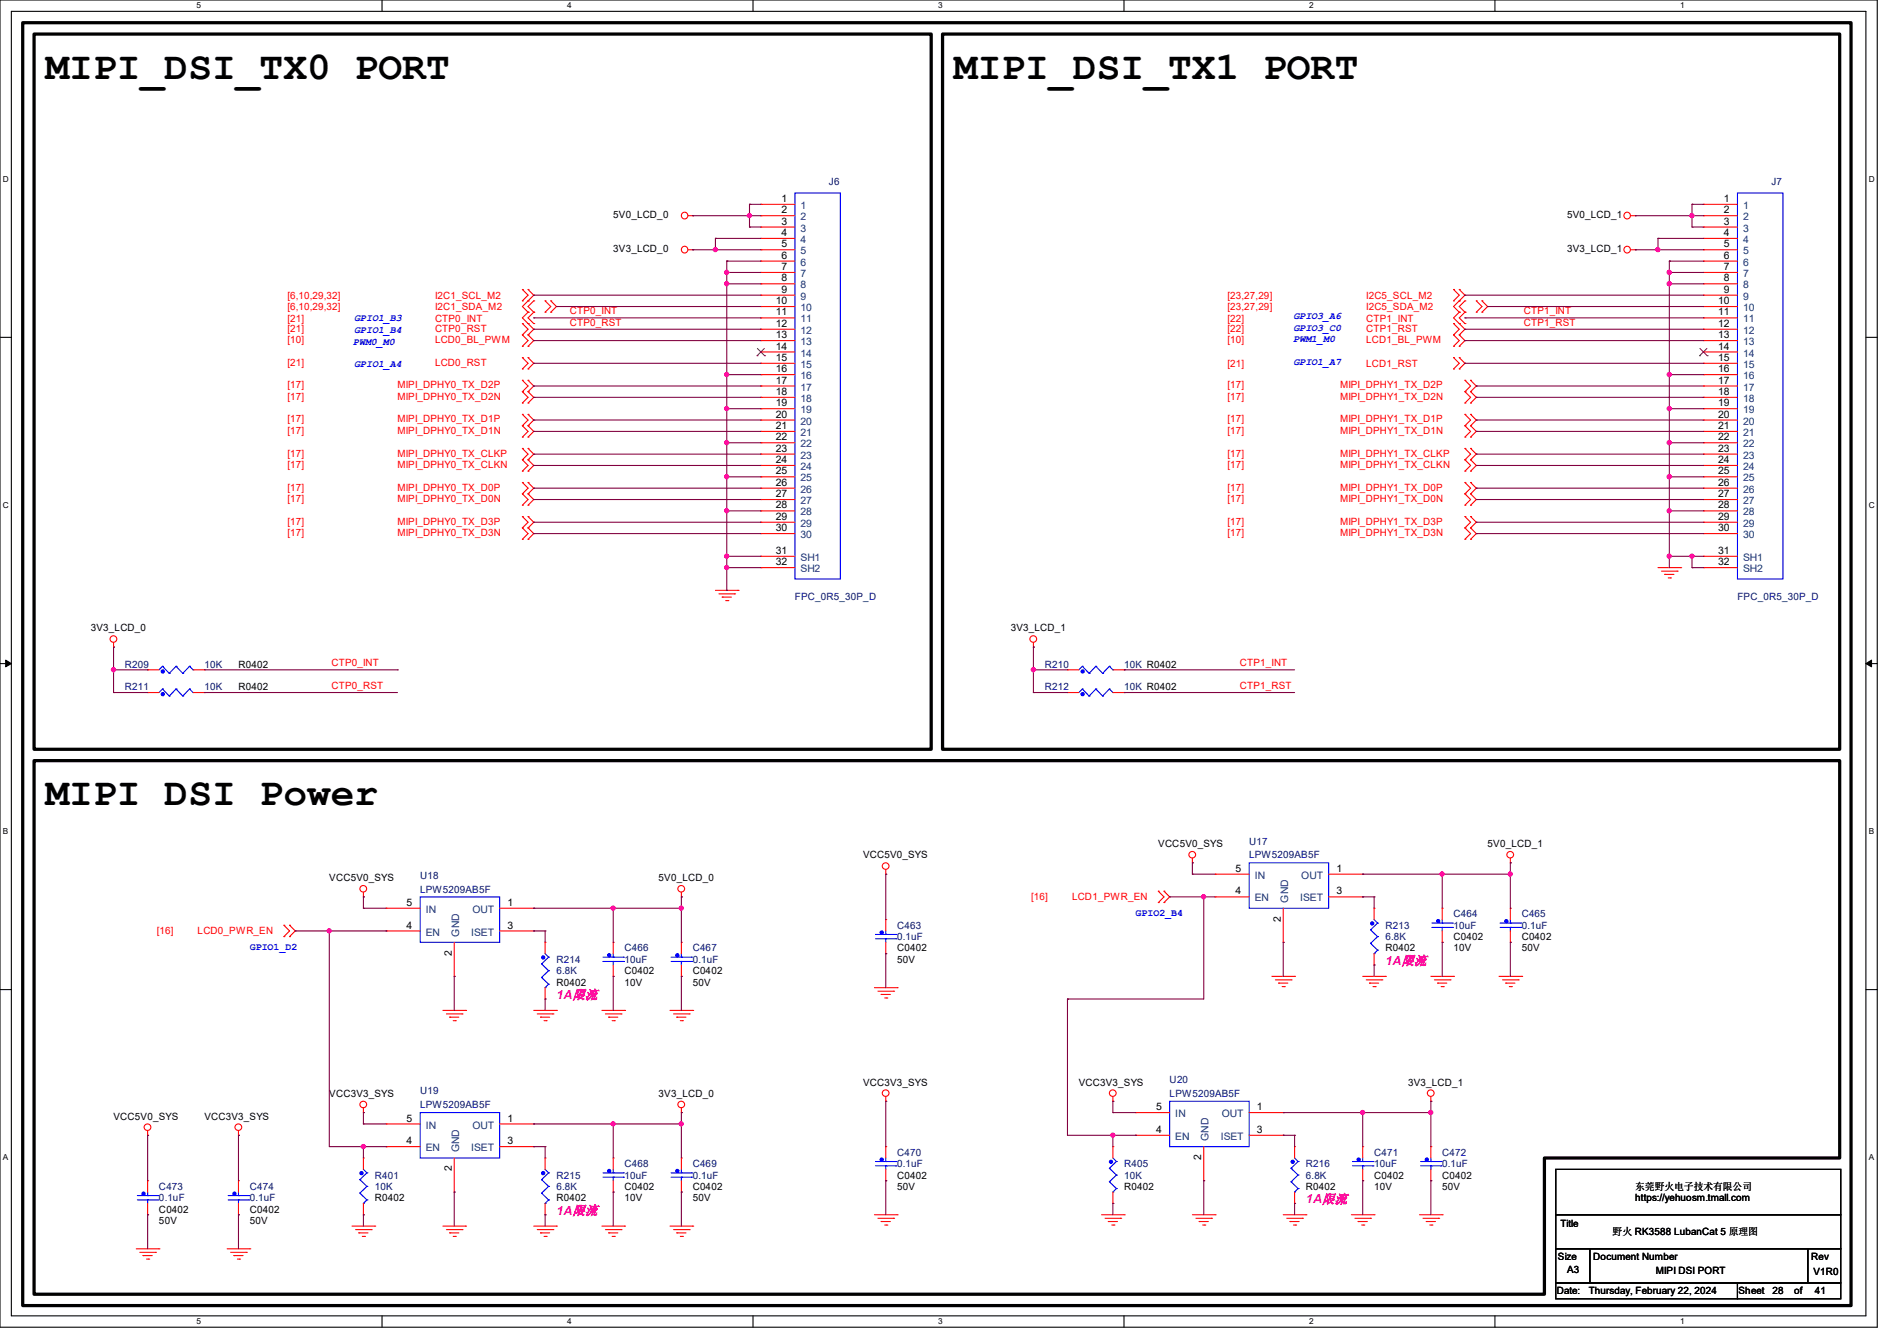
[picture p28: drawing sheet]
<svg xmlns="http://www.w3.org/2000/svg" width="297mm" height="210mm" viewBox="0 0 297 210" stroke-linecap="round" stroke-linejoin="round" font-family="sans-serif">
<defs><g id="words">
<g font-size="6.2">
<text x="7.1" y="12.3">MIPI_DSI_TX0 PORT</text>
<text x="149.3" y="12.3">MIPI_DSI_TX1 PORT</text>
<text x="7.1" y="126.1">MIPI DSI Power</text>
</g>
<g font-size="1.9" fill="#f0f">
<text x="216.9" y="151.1">1A限流</text>
<text x="87.1" y="156.5">1A限流</text>
<text x="87.1" y="190.2">1A限流</text>
<text x="204.5" y="188.5">1A限流</text>
</g>
<g font-size="1.6" fill="#000080">
<text x="129.8" y="29">J6</text>
<text x="277.4" y="29">J7</text>
<text x="124.5" y="93.9">FPC_0R5_30P_D</text>
<text x="272" y="93.9">FPC_0R5_30P_D</text>
<text x="19.6" y="104.6">R209</text>
<text x="32" y="104.6">10K</text>
<text x="163.6" y="104.6">R210</text>
<text x="176" y="104.6">10K R0402</text>
<text x="19.6" y="108.1">R211</text>
<text x="32" y="108.1">10K</text>
<text x="163.6" y="108.1">R212</text>
<text x="176" y="108.1">10K R0402</text>
<text x="65.8" y="137.6">U18</text>
<text x="195.6" y="132.3">U17</text>
<text x="195.6" y="134.4">LPW5209AB5F</text>
<text x="65.8" y="139.8">LPW5209AB5F</text>
<text x="227.6" y="143.7">C464</text>
<text x="238.3" y="143.7">C465</text>
<text x="97.8" y="149">C466</text>
<text x="108.5" y="149">C467</text>
<text x="140.5" y="145.5">C463</text>
<text x="140.5" y="147.2">0.1uF</text>
<text x="216.9" y="145.5">R213</text>
<text x="216.9" y="147.2">6.8K</text>
<text x="227.6" y="145.5">10uF</text>
<text x="238.3" y="145.5">0.1uF</text>
<text x="87.1" y="150.8">R214</text>
<text x="87.1" y="152.6">6.8K</text>
<text x="97.8" y="150.8">10uF</text>
<text x="108.5" y="150.8">0.1uF</text>
<text x="65.8" y="171.4">U19</text>
<text x="65.8" y="173.6">LPW5209AB5F</text>
<text x="183.1" y="169.6">U20</text>
<text x="183.1" y="171.8">LPW5209AB5F</text>
<text x="58.7" y="184.6">R401</text>
<text x="87.1" y="184.6">R215</text>
<text x="97.8" y="182.8">C468</text>
<text x="97.8" y="184.6">10uF</text>
<text x="108.5" y="182.8">C469</text>
<text x="108.5" y="184.6">0.1uF</text>
<text x="140.5" y="181">C470</text>
<text x="140.5" y="182.8">0.1uF</text>
<text x="176" y="182.8">R405</text>
<text x="176" y="184.6">10K</text>
<text x="204.5" y="182.8">R216</text>
<text x="204.5" y="184.6">6.8K</text>
<text x="215.1" y="181">C471</text>
<text x="215.1" y="182.8">10uF</text>
<text x="225.8" y="181">C472</text>
<text x="225.8" y="182.8">0.1uF</text>
<text x="24.9" y="186.3">C473</text>
<text x="24.9" y="188.1">0.1uF</text>
<text x="39.1" y="186.3">C474</text>
<text x="39.1" y="188.1">0.1uF</text>
<text x="58.7" y="186.3">10K</text>
<text x="87.1" y="186.3">6.8K</text>
</g>
<g font-size="1.6">
<text x="96" y="34.2">5V0_LCD_0</text>
<text x="122.3" y="31.6">1</text>
<text x="122.3" y="33.4">2</text>
<text x="122.3" y="35.2">3</text>
<text x="245.4" y="34.2">5V0_LCD_1</text>
<text x="269.9" y="31.6">1</text>
<text x="269.9" y="33.4">2</text>
<text x="269.9" y="35.2">3</text>
<text x="96" y="39.5">3V3_LCD_0</text>
<text x="122.3" y="37">4</text>
<text x="122.3" y="38.7">5</text>
<text x="122.3" y="40.5">6</text>
<text x="245.4" y="39.5">3V3_LCD_1</text>
<text x="269.9" y="37">4</text>
<text x="269.9" y="38.7">5</text>
<text x="269.9" y="40.5">6</text>
<text x="121.5" y="47.6">10</text>
<text x="122.3" y="42.3">7</text>
<text x="122.3" y="44.1">8</text>
<text x="122.3" y="45.8">9</text>
<text x="269" y="47.6">10</text>
<text x="269.9" y="42.3">7</text>
<text x="269.9" y="44.1">8</text>
<text x="269.9" y="45.8">9</text>
<text x="121.5" y="49.4">11</text>
<text x="121.5" y="51.2">12</text>
<text x="121.5" y="53">13</text>
<text x="269" y="49.4">11</text>
<text x="269" y="51.2">12</text>
<text x="269" y="53">13</text>
<text x="121.5" y="54.7">14</text>
<text x="121.5" y="56.5">15</text>
<text x="121.5" y="58.3">16</text>
<text x="269" y="54.7">14</text>
<text x="269" y="56.5">15</text>
<text x="269" y="58.3">16</text>
<text x="121.5" y="60.1">17</text>
<text x="121.5" y="61.8">18</text>
<text x="121.5" y="63.6">19</text>
<text x="121.5" y="65.4">20</text>
<text x="269" y="60.1">17</text>
<text x="269" y="61.8">18</text>
<text x="269" y="63.6">19</text>
<text x="269" y="65.4">20</text>
<text x="121.5" y="67.2">21</text>
<text x="121.5" y="69">22</text>
<text x="121.5" y="70.7">23</text>
<text x="269" y="67.2">21</text>
<text x="269" y="69">22</text>
<text x="269" y="70.7">23</text>
<text x="121.5" y="72.5">24</text>
<text x="121.5" y="74.3">25</text>
<text x="121.5" y="76.1">26</text>
<text x="121.5" y="77.9">27</text>
<text x="269" y="72.5">24</text>
<text x="269" y="74.3">25</text>
<text x="269" y="76.1">26</text>
<text x="269" y="77.9">27</text>
<text x="121.5" y="79.6">28</text>
<text x="121.5" y="81.4">29</text>
<text x="121.5" y="83.2">30</text>
<text x="269" y="79.6">28</text>
<text x="269" y="81.4">29</text>
<text x="269" y="83.2">30</text>
<text x="121.5" y="86.7">31</text>
<text x="121.5" y="88.5">32</text>
<text x="269" y="86.7">31</text>
<text x="269" y="88.5">32</text>
<text x="14.2" y="98.9">3V3_LCD_0</text>
<text x="158.2" y="98.9">3V3_LCD_1</text>
<text x="37.3" y="104.6">R0402</text>
<text x="37.3" y="108.1">R0402</text>
<text x="135.1" y="134.4">VCC5V0_SYS</text>
<text x="181.4" y="132.7">VCC5V0_SYS</text>
<text x="193.5" y="136.5">5</text>
<text x="209.3" y="136.5">1</text>
<text x="232.9" y="132.7">5V0_LCD_1</text>
<text x="51.6" y="138">VCC5V0_SYS</text>
<text x="63.7" y="141.9">5</text>
<text x="79.5" y="141.9">1</text>
<text x="103.1" y="138">5V0_LCD_0</text>
<text x="193.5" y="140.1">4</text>
<text x="209.3" y="140.1">3</text>
<text x="63.7" y="145.4">4</text>
<text x="70.7" y="149.7" transform="rotate(-90 70.7 149.7)">2</text>
<text x="79.5" y="145.4">3</text>
<text x="140.5" y="149">C0402</text>
<text x="200.5" y="144.4" transform="rotate(-90 200.5 144.4)">2</text>
<text x="216.9" y="149">R0402</text>
<text x="227.6" y="147.2">C0402</text>
<text x="227.6" y="149">10V</text>
<text x="238.3" y="147.2">C0402</text>
<text x="238.3" y="149">50V</text>
<text x="87.1" y="154.3">R0402</text>
<text x="97.8" y="152.6">C0402</text>
<text x="97.8" y="154.3">10V</text>
<text x="108.5" y="152.6">C0402</text>
<text x="108.5" y="154.3">50V</text>
<text x="140.5" y="150.8">50V</text>
<text x="51.6" y="171.8">VCC3V3_SYS</text>
<text x="103.1" y="171.8">3V3_LCD_0</text>
<text x="135.1" y="170">VCC3V3_SYS</text>
<text x="168.9" y="170">VCC3V3_SYS</text>
<text x="181" y="173.9">5</text>
<text x="196.8" y="173.9">1</text>
<text x="220.5" y="170">3V3_LCD_1</text>
<text x="17.8" y="175.3">VCC5V0_SYS</text>
<text x="32" y="175.3">VCC3V3_SYS</text>
<text x="63.7" y="175.6">5</text>
<text x="63.7" y="179.2">4</text>
<text x="79.5" y="179.2">3</text>
<text x="79.5" y="175.6">1</text>
<text x="181" y="177.4">4</text>
<text x="196.8" y="177.4">3</text>
<text x="70.7" y="183.5" transform="rotate(-90 70.7 183.5)">2</text>
<text x="140.5" y="184.6">C0402</text>
<text x="188.1" y="181.7" transform="rotate(-90 188.1 181.7)">2</text>
<text x="215.1" y="184.6">C0402</text>
<text x="225.8" y="184.6">C0402</text>
<text x="24.9" y="189.9">C0402</text>
<text x="24.9" y="191.7">50V</text>
<text x="39.1" y="189.9">C0402</text>
<text x="39.1" y="191.7">50V</text>
<text x="58.7" y="188.1">R0402</text>
<text x="87.1" y="188.1">R0402</text>
<text x="97.8" y="186.3">C0402</text>
<text x="97.8" y="188.1">10V</text>
<text x="108.5" y="186.3">C0402</text>
<text x="108.5" y="188.1">50V</text>
<text x="140.5" y="186.3">50V</text>
<text x="176" y="186.3">R0402</text>
<text x="204.5" y="186.3">R0402</text>
<text x="215.1" y="186.3">10V</text>
<text x="225.8" y="186.3">50V</text>
<text x="256" y="188.1">https://yehuosm.tmall.com</text>
<text x="256" y="186.4">东莞野火电子技术有限公司</text>
<text x="243.9" y="197.4">Size</text>
<text x="244.3" y="192.2">Title</text>
<text x="249.5" y="197.4">Document Number</text>
<text x="252.5" y="193.5">野火 RK3588 LubanCat 5 原理图</text>
<text x="283.6" y="197.4">Rev</text>
<text x="243.8" y="202.7">Date:</text>
<text x="245.4" y="199.3">A3</text>
<text x="248.7" y="202.7">Thursday, February 22, 2024</text>
<text x="259.2" y="199.5">MIPI DSI PORT</text>
<text x="272.2" y="202.7">Sheet</text>
<text x="277.5" y="202.7">28</text>
<text x="280.9" y="202.7">of</text>
<text x="283.9" y="199.7">V1R0</text>
<text x="284.1" y="202.7">41</text>
</g>
<g font-size="1.6" fill="#004080">
<text x="125.3" y="32.7">1</text>
<text x="125.3" y="34.5">2</text>
<text x="272.9" y="32.7">1</text>
<text x="272.9" y="34.5">2</text>
<text x="125.3" y="36.3">3</text>
<text x="125.3" y="38.1">4</text>
<text x="125.3" y="39.8">5</text>
<text x="125.3" y="41.6">6</text>
<text x="272.9" y="36.3">3</text>
<text x="272.9" y="38.1">4</text>
<text x="272.9" y="39.8">5</text>
<text x="272.9" y="41.6">6</text>
<text x="125.3" y="43.4">7</text>
<text x="125.3" y="45.2">8</text>
<text x="125.3" y="46.9">9</text>
<text x="272.9" y="43.4">7</text>
<text x="272.9" y="45.2">8</text>
<text x="272.9" y="46.9">9</text>
<text x="125.3" y="48.7">10</text>
<text x="125.3" y="50.5">11</text>
<text x="125.3" y="52.3">12</text>
<text x="272.9" y="48.7">10</text>
<text x="272.9" y="50.5">11</text>
<text x="272.9" y="52.3">12</text>
<text x="125.3" y="54.1">13</text>
<text x="125.3" y="55.8">14</text>
<text x="125.3" y="57.6">15</text>
<text x="125.3" y="59.4">16</text>
<text x="272.9" y="54.1">13</text>
<text x="272.9" y="55.8">14</text>
<text x="272.9" y="57.6">15</text>
<text x="272.9" y="59.4">16</text>
<text x="125.3" y="61.2">17</text>
<text x="125.3" y="63">18</text>
<text x="125.3" y="64.7">19</text>
<text x="272.9" y="61.2">17</text>
<text x="272.9" y="63">18</text>
<text x="272.9" y="64.7">19</text>
<text x="125.3" y="66.5">20</text>
<text x="125.3" y="68.3">21</text>
<text x="125.3" y="70.1">22</text>
<text x="125.3" y="71.8">23</text>
<text x="272.9" y="66.5">20</text>
<text x="272.9" y="68.3">21</text>
<text x="272.9" y="70.1">22</text>
<text x="272.9" y="71.8">23</text>
<text x="125.3" y="73.6">24</text>
<text x="125.3" y="75.4">25</text>
<text x="125.3" y="77.2">26</text>
<text x="272.9" y="73.6">24</text>
<text x="272.9" y="75.4">25</text>
<text x="272.9" y="77.2">26</text>
<text x="125.3" y="79">27</text>
<text x="125.3" y="80.7">28</text>
<text x="125.3" y="82.5">29</text>
<text x="272.9" y="79">27</text>
<text x="272.9" y="80.7">28</text>
<text x="272.9" y="82.5">29</text>
<text x="125.3" y="84.3">30</text>
<text x="125.3" y="87.8">SH1</text>
<text x="125.3" y="89.6">SH2</text>
<text x="272.9" y="84.3">30</text>
<text x="272.9" y="87.8">SH1</text>
<text x="272.9" y="89.6">SH2</text>
<text x="196.5" y="137.6">IN</text>
<text x="203.7" y="137.6">OUT</text>
<text x="66.7" y="143">IN</text>
<text x="74" y="143">OUT</text>
<text x="196.5" y="141.2">EN</text>
<text x="201.7" y="141.3" transform="rotate(-90 201.7 141.3)">GND</text>
<text x="203.6" y="141.2">ISET</text>
<text x="66.7" y="146.5">EN</text>
<text x="71.9" y="146.7" transform="rotate(-90 71.9 146.7)">GND</text>
<text x="73.8" y="146.5">ISET</text>
<text x="66.7" y="176.7">IN</text>
<text x="74" y="176.7">OUT</text>
<text x="184" y="175">IN</text>
<text x="184" y="178.5">EN</text>
<text x="189.2" y="178.7" transform="rotate(-90 189.2 178.7)">GND</text>
<text x="191.1" y="178.5">ISET</text>
<text x="191.3" y="175">OUT</text>
<text x="66.7" y="180.3">EN</text>
<text x="71.9" y="180.5" transform="rotate(-90 71.9 180.5)">GND</text>
<text x="73.8" y="180.3">ISET</text>
</g>
<g font-size="1.6" fill="#f00">
<text x="45" y="46.8">[6,10,29,32]</text>
<text x="68.1" y="46.8">I2C1_SCL_M2</text>
<text x="192.2" y="46.8">[23,27,29]</text>
<text x="213.9" y="46.8">I2C5_SCL_M2</text>
<text x="45" y="51.9">[21]</text>
<text x="45" y="53.7">[10]</text>
<text x="45" y="50.5">[21]</text>
<text x="45" y="48.6">[6,10,29,32]</text>
<text x="68.1" y="51.9">CTP0_RST</text>
<text x="68.1" y="53.7">LCD0_BL_PWM</text>
<text x="68.1" y="50.5">CTP0_INT</text>
<text x="68.1" y="48.6">I2C1_SDA_M2</text>
<text x="89.2" y="49.2">CTP0_INT</text>
<text x="89.2" y="51">CTP0_RST</text>
<text x="192.2" y="53.7">[10]</text>
<text x="192.2" y="48.6">[23,27,29]</text>
<text x="192.2" y="51.9">[22]</text>
<text x="213.9" y="53.7">LCD1_BL_PWM</text>
<text x="213.9" y="48.6">I2C5_SDA_M2</text>
<text x="213.9" y="51.9">CTP1_RST</text>
<text x="213.9" y="50.5">CTP1_INT</text>
<text x="238.6" y="49.2">CTP1_INT</text>
<text x="238.6" y="51">CTP1_RST</text>
<text x="45" y="57.3">[21]</text>
<text x="68.1" y="57.3">LCD0_RST</text>
<text x="192.2" y="57.4">[21]</text>
<text x="213.9" y="57.4">LCD1_RST</text>
<text x="45" y="60.8">[17]</text>
<text x="45" y="62.6">[17]</text>
<text x="62.2" y="60.8">MIPI_DPHY0_TX_D2P</text>
<text x="62.2" y="62.6">MIPI_DPHY0_TX_D2N</text>
<text x="192.2" y="60.8">[17]</text>
<text x="192.2" y="62.6">[17]</text>
<text x="209.8" y="60.8">MIPI_DPHY1_TX_D2P</text>
<text x="209.8" y="62.6">MIPI_DPHY1_TX_D2N</text>
<text x="45" y="71.5">[17]</text>
<text x="45" y="66.2">[17]</text>
<text x="45" y="67.9">[17]</text>
<text x="62.2" y="71.5">MIPI_DPHY0_TX_CLKP</text>
<text x="62.2" y="66.2">MIPI_DPHY0_TX_D1P</text>
<text x="62.2" y="67.9">MIPI_DPHY0_TX_D1N</text>
<text x="192.2" y="71.5">[17]</text>
<text x="192.2" y="66.2">[17]</text>
<text x="192.2" y="67.9">[17]</text>
<text x="209.8" y="71.5">MIPI_DPHY1_TX_CLKP</text>
<text x="209.8" y="66.2">MIPI_DPHY1_TX_D1P</text>
<text x="209.8" y="67.9">MIPI_DPHY1_TX_D1N</text>
<text x="45" y="73.3">[17]</text>
<text x="45" y="76.8">[17]</text>
<text x="62.2" y="73.3">MIPI_DPHY0_TX_CLKN</text>
<text x="62.2" y="76.8">MIPI_DPHY0_TX_D0P</text>
<text x="192.2" y="73.3">[17]</text>
<text x="192.2" y="76.8">[17]</text>
<text x="209.8" y="73.3">MIPI_DPHY1_TX_CLKN</text>
<text x="209.8" y="76.8">MIPI_DPHY1_TX_D0P</text>
<text x="45" y="82.2">[17]</text>
<text x="45" y="83.9">[17]</text>
<text x="45" y="78.6">[17]</text>
<text x="62.2" y="82.2">MIPI_DPHY0_TX_D3P</text>
<text x="62.2" y="83.9">MIPI_DPHY0_TX_D3N</text>
<text x="62.2" y="78.6">MIPI_DPHY0_TX_D0N</text>
<text x="192.2" y="82.2">[17]</text>
<text x="192.2" y="83.9">[17]</text>
<text x="192.2" y="78.6">[17]</text>
<text x="209.8" y="82.2">MIPI_DPHY1_TX_D3P</text>
<text x="209.8" y="83.9">MIPI_DPHY1_TX_D3N</text>
<text x="209.8" y="78.6">MIPI_DPHY1_TX_D0N</text>
<text x="51.9" y="104.3">CTP0_INT</text>
<text x="51.9" y="107.9">CTP0_RST</text>
<text x="194.1" y="104.3">CTP1_INT</text>
<text x="194.1" y="107.9">CTP1_RST</text>
<text x="161.5" y="141">[16]</text>
<text x="167.9" y="141">LCD1_PWR_EN</text>
<text x="24.6" y="146.3">[16]</text>
<text x="30.9" y="146.3">LCD0_PWR_EN</text>
</g>
<g font-size="1.6" fill="#00f">
<text x="55.5" y="52.1">GPIO1_B4</text>
<text x="55.5" y="50.3">GPIO1_B3</text>
<text x="202.5" y="50">GPIO3_A6</text>
<text x="202.5" y="51.8">GPIO3_C0</text>
<text x="202.5" y="53.6">PWM1_M0</text>
<text x="55.3" y="54.1">PWM0_M0</text>
<text x="55.5" y="57.4">GPIO1_A4</text>
<text x="202.5" y="57.1">GPIO1_A7</text>
<text x="177.8" y="143.5">GPIO2_B4</text>
<text x="39.1" y="148.8">GPIO1_D2</text>
</g>
<g font-size="1.3">
<text x="30.8" y="1.3">5</text>
<text x="88.8" y="1.3">4</text>
<text x="146.9" y="1.3">3</text>
<text x="205" y="1.3">2</text>
<text x="263.1" y="1.3">1</text>
<text x=".5" y="28.4">D</text>
<text x="292.6" y="28.4">D</text>
<text x=".5" y="79.5">C</text>
<text x="292.6" y="79.5">C</text>
<text x=".5" y="130.6">B</text>
<text x="292.6" y="130.6">B</text>
<text x=".5" y="181.7">A</text>
<text x="292.6" y="181.7">A</text>
<text x="30.8" y="207.4">5</text>
<text x="88.8" y="207.4">4</text>
<text x="146.9" y="207.4">3</text>
<text x="205" y="207.4">2</text>
<text x="263.1" y="207.4">1</text>
</g>
</g></defs>
<path d="M0 0h293.9v207.9h-293.9zM1.8 1.8h290.3v204.3h-290.3z" fill="none" stroke="#000" stroke-width=".17"/>
<g fill="#fff">
<path d="M30.8 .2h.7v1.4h-.7z"/>
<path d="M30.8 206.2h.7v1.4h-.7z"/>
</g>
<path d="M59.8 0v1.8M59.8 206.1v1.8" fill="none" stroke="#000" stroke-width=".17"/>
<g fill="#fff">
<path d="M88.8 .2h.7v1.4h-.7z"/>
<path d="M88.8 206.2h.7v1.4h-.7z"/>
</g>
<path d="M117.9 0v1.8M117.9 206.1v1.8" fill="none" stroke="#000" stroke-width=".17"/>
<g fill="#fff">
<path d="M146.9 .2h.7v1.4h-.7z"/>
<path d="M146.9 206.2h.7v1.4h-.7z"/>
</g>
<path d="M176 0v1.8M176 206.1v1.8" fill="none" stroke="#000" stroke-width=".17"/>
<g fill="#fff">
<path d="M205 .2h.7v1.4h-.7z"/>
<path d="M205 206.2h.7v1.4h-.7z"/>
</g>
<path d="M234.1 0v1.8M234.1 206.1v1.8" fill="none" stroke="#000" stroke-width=".17"/>
<g fill="#fff">
<path d="M263.1 .2h.6v1.4h-.6z"/>
<path d="M263.1 206.2h.6v1.4h-.6z"/>
<path d="M.5 27.3h.9v1.4h-.9z"/>
<path d="M292.6 27.3h.9v1.4h-.9z"/>
<path d="M.5 78.4h.9v1.4h-.9z"/>
<path d="M292.6 78.4h.9v1.4h-.9z"/>
</g>
<path d="M0 52.8h1.8M292.1 52.8h1.8" fill="none" stroke="#000" stroke-width=".17"/>
<g fill="#fff">
<path d="M.5 129.5h.8v1.4h-.8z"/>
<path d="M292.6 129.5h.8v1.4h-.8z"/>
</g>
<path d="M0 103.9h1.8M292.1 103.9h1.8" fill="none" stroke="#000" stroke-width=".17"/>
<path d="M.9 103.4l.9 .5-.9 .5zM292.1 103.9l.9-.5v1z" fill="#000" stroke="#000" stroke-width=".16"/>
<g fill="#fff">
<path d="M.5 180.5h.8v1.4h-.8z"/>
<path d="M292.6 180.5h.8v1.4h-.8z"/>
</g>
<path d="M0 155h1.8M292.1 155h1.8M243.6 183.1h44.6v7.1h-44.6zM243.6 190.2h44.6v5.4h-44.6zM243.6 195.6h5.3v5.3h-5.3zM248.9 195.6h34.1v5.3h-34.1zM283 195.6h5.2v5.3h-5.2zM243.6 200.9h28.4v2.5h-28.4zM272 200.9h16.2v2.5h-16.2z" fill="none" stroke="#000" stroke-width=".17"/>
<path d="M3.6 3.6h286.2v200.9h-286.2zM5.3 5.3h140.5v112h-140.5zM147.6 5.3h140.4v112h-140.4zM5.3 119.1h282.7v62.3h-46.2v21.3h-236.5z" fill="none" stroke="#000" stroke-width=".51"/>
<g fill="none" stroke="#f00" stroke-width=".17">
<path d="M107.7 33.8h.8M107.7 39.1h.8M108.5 33.8h.1M108.5 39.1h.1M119.1 32h.1M119.1 33.8h.1M119.1 35.6h.1M119.1 37.3h.1M119.1 39.1h.1M119.1 33.8h5.4M119.1 39.1h5.4M119.1 32h5.4"/>
<path d="M119.1 35.6h5.4M119.1 37.3h5.4M255.3 33.8h.7M255.3 39.1h.7M256 33.8h.1M256 39.1h.1M266.7 32h.1M266.7 33.8h.1M266.7 35.6h.1M266.7 37.3h.1M266.7 39.1h.1M266.7 33.8h5.3"/>
<path d="M266.7 39.1h5.3M266.7 32h5.3M266.7 35.6h5.3M266.7 37.3h5.3M81.8 59.6h.1M81.8 50.7h.1M81.8 52.5h.1M81.8 54.2h.1M81.8 56h.1M81.8 57.8h.1M81.8 47.1h.1M81.8 45.3h.1"/>
<path d="M81.8 59.6l.9 .9-.9 .8M81.8 50.7l.9 .9-.9 .9M81.8 52.5l.9 .8-.9 .9M81.8 56l.9 .9-.9 .9M81.8 45.3l.9 .9-.9 .9M82.7 59.6h.1M82.7 52.5h.1M82.7 50.7h.1M82.7 54.2h.1M82.7 57.8h.1M82.7 56h.1M82.7 48.9h.1"/>
<path d="M82.7 47.1h.1M82.7 45.3h.1M82.7 59.6l.9 .9-.9 .8M82.7 48.9l-.9 .9 1.8 1.8-.9 .9M82.7 52.5l.9 .8-.9 .9M82.7 56l.9 .9-.9 .9M82.7 45.3l.9 .9-1.8 1.8 .9 .9M83.6 48.9h.1M83.6 50.7h.1M83.6 47.1h.1M83.6 48.9l-.9 .9 .9 .9M83.6 47.1l-.9 .9 .9 .9"/>
<path d="M85.3 48.9h.1M85.3 47.1h.1M85.3 47.1l.9 .9-.9 .9M86.2 47.1h.1M86.2 48.9h.1M86.2 47.1l.9 .9-.9 .9M119.1 40.9h.1M119.1 42.7h.1M119.1 44.4h.1M119.1 46.2h.1M119.1 48h.1M119.1 49.8h.1"/>
<path d="M119.1 51.6h.1M119.1 53.3h.1M119.1 55.1h.1M119.1 56.9h.1M119.1 58.7h.1M119.1 40.9h5.4M119.1 42.7h5.4M119.1 44.4h5.4M119.1 46.2h5.4M119.1 48h5.4M119.1 49.8h5.4M119.1 51.6h5.4"/>
<path d="M119.1 53.3h5.4M119.1 55.1h5.4M119.1 56.9h5.4M119.1 58.7h5.4M227.6 52.5h.1M227.6 54.2h.1M227.6 47.1h.1M227.6 45.3h.1M227.6 57.8h.1M227.6 56h.1M227.6 50.7h.1M227.6 52.5l.9 .8-.9 .9"/>
<path d="M227.6 45.3l.9 .9-.9 .9M227.6 56l.9 .9-.9 .9M227.6 50.7l.9 .9-.9 .9M228.5 54.2h.1M228.5 52.5h.1M228.5 45.3h.1M228.5 47.1h.1M228.5 48.9h.1M228.5 56h.1M228.5 57.8h.1M228.5 50.7h.1M228.5 52.5l.9 .8-.9 .9"/>
<path d="M228.5 45.3l.9 .9-1.8 1.8 .9 .9M228.5 48.9l-.9 .9 1.8 1.8-.9 .9M228.5 56l.9 .9-.9 .9M229.4 59.6h.1M229.4 48.9h.1M229.4 47.1h.1M229.4 50.7h.1M229.4 59.6l.9 .9-.9 .8M229.4 47.1l-.9 .9 .9 .9M229.4 48.9l-.9 .9 .9 .9M230.3 59.6h.1M230.3 59.6l.8 .9-.8 .8"/>
<path d="M231.1 48.9h.1M231.1 47.1h.1M231.1 47.1l.9 .9-.9 .9M232 47.1h.1M232 48.9h.1M232 47.1l.9 .9-.9 .9M266.7 40.9h.1M266.7 42.7h.1M266.7 44.4h.1M266.7 46.2h.1M266.7 48h.1M266.7 49.8h.1"/>
<path d="M266.7 51.6h.1M266.7 53.3h.1M266.7 55.1h.1M266.7 56.9h.1M266.7 58.7h.1M266.7 40.9h5.3M266.7 42.7h5.3M266.7 44.4h5.3M266.7 46.2h5.3M266.7 48h5.3M266.7 49.8h5.3M266.7 51.6h5.3"/>
<path d="M266.7 53.3h5.3M266.7 55.1h5.3M266.7 56.9h5.3M266.7 58.7h5.3M81.8 61.3h.1M81.8 63.1h.1M81.8 70.2h.1M81.8 72h.1M81.8 73.8h.1M81.8 64.9h.1M81.8 66.7h.1M81.8 68.5h.1"/>
<path d="M81.8 77.3h.1M81.8 79.1h.1M81.8 75.6h.1M81.8 61.3l.9 .9-.9 .9M81.8 70.2l.9 .9-.9 .9M81.8 72l.9 .9-.9 .9M81.8 64.9l.9 .9-.9 .9M81.8 66.7l.9 .9-.9 .9M81.8 77.3l.9 .9-.9 .9M81.8 75.6l.9 .9-.9 .8M82.7 61.3h.1M82.7 63.1h.1"/>
<path d="M82.7 72h.1M82.7 70.2h.1M82.7 73.8h.1M82.7 66.7h.1M82.7 64.9h.1M82.7 68.5h.1M82.7 79.1h.1M82.7 77.3h.1M82.7 75.6h.1M82.7 61.3l.9 .9-.9 .9M82.7 70.2l.9 .9-.9 .9M82.7 72l.9 .9-.9 .9"/>
<path d="M82.7 64.9l.9 .9-.9 .9M82.7 66.7l.9 .9-.9 .9M82.7 77.3l.9 .9-.9 .9M82.7 75.6l.9 .9-.9 .8M119.1 60.5h.1M119.1 62.2h.1M119.1 64h.1M119.1 65.8h.1M119.1 67.6h.1M119.1 69.3h.1M119.1 71.1h.1M119.1 72.9h.1"/>
<path d="M119.1 74.7h.1M119.1 76.5h.1M119.1 78.2h.1M119.1 60.5h5.4M119.1 62.2h5.4M119.1 64h5.4M119.1 65.8h5.4M119.1 67.6h5.4M119.1 69.3h5.4M119.1 71.1h5.4M119.1 72.9h5.4M119.1 74.7h5.4"/>
<path d="M119.1 76.5h5.4M119.1 78.2h5.4M229.4 61.3h.1M229.4 63.1h.1M229.4 70.2h.1M229.4 72h.1M229.4 73.8h.1M229.4 64.9h.1M229.4 66.7h.1M229.4 75.6h.1M229.4 77.3h.1M229.4 68.5h.1"/>
<path d="M229.4 79.1h.1M229.4 61.3l.9 .9-.9 .9M229.4 70.2l.9 .9-.9 .9M229.4 72l.9 .9-.9 .9M229.4 64.9l.9 .9-.9 .9M229.4 75.6l.9 .9-.9 .8M229.4 66.7l.9 .9-.9 .9M229.4 77.3l.9 .9-.9 .9M230.3 61.3h.1M230.3 63.1h.1M230.3 72h.1M230.3 70.2h.1"/>
<path d="M230.3 73.8h.1M230.3 66.7h.1M230.3 64.9h.1M230.3 77.3h.1M230.3 75.6h.1M230.3 68.5h.1M230.3 79.1h.1M230.3 61.3l.8 .9-.8 .9M230.3 70.2l.8 .9-.8 .9M230.3 72l.8 .9-.8 .9M230.3 64.9l.8 .9-.8 .9M230.3 75.6l.8 .9-.8 .8"/>
<path d="M230.3 66.7l.8 .9-.8 .9M230.3 77.3l.8 .9-.8 .9M266.7 60.5h.1M266.7 62.2h.1M266.7 64h.1M266.7 65.8h.1M266.7 67.6h.1M266.7 69.3h.1M266.7 71.1h.1M266.7 72.9h.1M266.7 74.7h.1M266.7 76.5h.1"/>
<path d="M266.7 78.2h.1M266.7 60.5h5.3M266.7 62.2h5.3M266.7 64h5.3M266.7 65.8h5.3M266.7 67.6h5.3M266.7 69.3h5.3M266.7 71.1h5.3M266.7 72.9h5.3M266.7 74.7h5.3M266.7 76.5h5.3M266.7 78.2h5.3"/>
<path d="M81.8 80.9h.1M81.8 82.7h.1M81.8 84.5h.1M81.8 80.9l.9 .9-.9 .9M81.8 82.7l.9 .9-.9 .9M82.7 82.7h.1M82.7 80.9h.1M82.7 84.5h.1M82.7 80.9l.9 .9-.9 .9M82.7 82.7l.9 .9-.9 .9M112 92.5h3.6M112.6 93h2.4"/>
<path d="M113.1 93.5h.1M113.1 93.5h1.4M113.6 94.1h.4M114 94.1h.1M115 93h.1M115.6 92.5h.1M119.1 80h.1M119.1 81.8h.1M119.1 83.6h.1M119.1 87.1h.1M119.1 88.9h.1M119.1 88.9h5.4"/>
<path d="M119.1 80h5.4M119.1 81.8h5.4M119.1 83.6h5.4M119.1 87.1h5.4M229.4 80.9h.1M229.4 82.7h.1M229.4 84.5h.1M229.4 80.9l.9 .9-.9 .9M229.4 82.7l.9 .9-.9 .9M230.3 82.7h.1M230.3 80.9h.1M230.3 84.5h.1"/>
<path d="M230.3 80.9l.8 .9-.8 .9M230.3 82.7l.8 .9-.8 .9M259.6 88.9h3.5M260.1 89.5h2.5M260.6 90h.1M260.6 90h1.5M261.2 90.5h.3M261.5 90.5h.1M262.6 89.5h.1M263.1 88.9h.1M266.7 80h.1M266.7 81.8h.1"/>
<path d="M266.7 83.6h.1M266.7 87.1h.1M266.7 88.9h.1M266.7 88.9h5.3M266.7 80h5.3M266.7 81.8h5.3M266.7 83.6h5.3M266.7 87.1h5.3M17.8 101.3h.1M17.8 100.6v.7M23.1 108.5h.1M23.1 104.9h.1"/>
<path d="M23.1 108.5h1.8M23.1 104.9h1.8M30.2 108.5h1.8M30.2 104.9h1.8M32 108.5h.1M32 104.9h.1M161.8 101.3h.1M161.8 100.6v.7M167.1 104.9h.1M167.1 108.5h.1M167.1 108.5h1.8M167.1 104.9h1.8"/>
<path d="M174.2 108.5h1.8M174.2 104.9h1.8M176 104.9h.1M176 108.5h.1M56.9 139.7v.8M106.7 139.7v.8M138.7 136.9h.1M138.7 136.2v.7M181.4 139.6h.1M181.4 139.6l.8 .9-.8 .9M182.2 139.6h.1M182.2 139.6l.9 .9-.9 .9"/>
<path d="M186.7 135.1h.1M186.7 134.4v.7M190.2 136.9h.1M190.2 136.9h5.4M208 136.9h5.4M213.4 136.9h.1M236.5 135.1h.1M236.5 134.4v.7M44.4 146.7h.1M44.4 144.9h.1M44.4 144.9l.9 .9-.9 .9M45.3 144.9h.1"/>
<path d="M45.3 146.7h.1M45.3 144.9l.9 .9-.9 .9M56.9 140.5h.1M60.5 142.2h.1M60.5 145.8h.1M60.5 142.2h5.3M60.5 145.8h5.3M69.3 158.2h3.6M69.9 158.8h2.4M70.4 159.3h.1M70.4 159.3h1.4M71 159.9h.3"/>
<path d="M71.1 152.9h.1M71.1 147.6v5.3M71.3 159.9h.1M72.3 158.8h.1M72.9 158.2h.1M78.2 142.2h5.4M78.2 145.8h5.4M83.6 145.8h.1M83.6 142.2h.1M83.6 158.2h3.5M84.1 158.8h2.5M84.6 159.3h.1"/>
<path d="M84.6 159.3h1.5M85.2 159.9h.3M85.3 147.6h.1M85.3 156.5h.1M85.3 147.6v1.8M85.3 154.7v1.8M85.5 159.9h.1M86.6 158.8h.1M87.1 158.2h.1M94.2 158.2h3.6M94.8 158.8h2.4M95.3 159.3h.1"/>
<path d="M95.3 159.3h1.4M95.8 159.9h.4M96 147.6h.1M96 152.9h.1M96 147.6v1.8M96 151.1v1.8M96.2 159.9h.1M97.2 158.8h.1M97.8 158.2h.1M104.9 158.2h3.6M105.5 158.8h2.4M106 159.3h.1"/>
<path d="M106 159.3h1.4M106.5 159.9h.3M106.7 140.5h.1M106.7 147.6h.1M106.7 152.9h.1M106.7 147.6v1.8M106.7 151.1v1.8M106.8 159.9h.1M107.9 158.8h.1M108.5 158.2h.1M136.9 154.7h3.6M137.5 155.2h2.4"/>
<path d="M138 155.7h.1M138 155.7h1.4M138.5 156.3h.4M138.7 144h.1M138.7 149.4h.1M138.7 144v1.8M138.7 147.6v1.8M138.9 156.3h.1M139.9 155.2h.1M140.5 154.7h.1M181.4 141.4h.1M182.2 141.4h.1"/>
<path d="M190.2 140.5h.1M190.2 140.5h5.4M199.1 152.9h3.6M199.7 153.5h2.4M200.2 154h.1M200.2 154h1.4M200.7 154.5h.4M200.9 147.6h.1M200.9 142.2v5.4M201.1 154.5h.1M202.1 153.5h.1M202.7 152.9h.1"/>
<path d="M208 140.5h5.4M213.4 140.5h.1M213.4 152.9h3.5M213.9 153.5h2.5M214.4 154h.1M214.4 154h1.5M215 154.5h.3M215.1 142.2h.1M215.1 151.1h.1M215.1 142.2v1.8M215.1 149.4v1.7M215.3 154.5h.1"/>
<path d="M216.4 153.5h.1M216.9 152.9h.1M224 152.9h3.6M224.6 153.5h2.4M225.1 154h.1M225.1 154h1.4M225.6 154.5h.4M225.8 142.2h.1M225.8 147.6h.1M225.8 142.2v1.8M225.8 145.8v1.8M226 154.5h.1"/>
<path d="M227 153.5h.1M227.6 152.9h.1M234.7 152.9h3.6M235.2 153.5h2.5M235.8 154h.1M235.8 154h1.4M236.3 154.5h.3M236.5 142.2h.1M236.5 147.6h.1M236.5 142.2v1.8M236.5 145.8v1.8M236.6 154.5h.1"/>
<path d="M237.7 153.5h.1M238.3 152.9h.1M23.1 177.8h.1M23.1 177.1v.7M37.3 177.8h.1M37.3 177.1v.7M56.9 174.2h.1M56.9 173.5v.7M60.5 176h.1M60.5 179.6h.1M60.5 176h5.3M60.5 179.6h5.3"/>
<path d="M78.2 176h5.4M78.2 179.6h5.4M83.6 179.6h.1M83.6 176h.1M106.7 174.2h.1M106.7 173.5v.7M138.7 172.5h.1M138.7 179.6h.1M138.7 171.7v.8M138.7 179.6v1.8M174.2 172.5h.1M174.2 179.6h.1"/>
<path d="M174.2 171.7v.8M174.2 179.6v1.8M177.8 174.2h.1M177.8 177.8h.1M177.8 174.2h5.3M177.8 177.8h5.3M188.5 179.6v5.3M195.6 174.2h5.3M195.6 177.8h5.3M200.9 177.8h.1M200.9 174.2h.1M202.7 179.6h.1"/>
<path d="M202.7 179.6v1.8M213.4 179.6h.1M213.4 179.6v1.8M224 172.5h.1M224 179.6h.1M224 171.7v.8M224 179.6v1.8M21.3 195.6h3.6M21.9 196.1h2.4M22.4 196.6h.1M22.4 196.6h1.4M22.9 197.2h.4"/>
<path d="M23.1 184.9h.1M23.1 190.2h.1M23.1 184.9v1.8M23.1 188.5v1.7M23.3 197.2h.1M24.3 196.1h.1M24.9 195.6h.1M35.6 195.6h3.5M36.1 196.1h2.5M36.6 196.6h.1M36.6 196.6h1.5M37.2 197.2h.3"/>
<path d="M37.3 184.9h.1M37.3 190.2h.1M37.3 184.9v1.8M37.3 188.5v1.7M37.5 197.2h.1M38.6 196.1h.1M39.1 195.6h.1M55.1 192h3.6M55.7 192.6h2.4M56.2 193.1h.1M56.2 193.1h1.4M56.7 193.6h.4"/>
<path d="M56.9 181.4h.1M56.9 190.2h.1M56.9 181.4v1.7M56.9 188.5v1.7M57.1 193.6h.1M58.1 192.6h.1M58.7 192h.1M69.3 192h3.6M69.9 192.6h2.4M70.4 193.1h.1M70.4 193.1h1.4M71 193.6h.3"/>
<path d="M71.1 186.7h.1M71.1 181.4v5.3M71.3 193.6h.1M72.3 192.6h.1M72.9 192h.1M83.6 192h3.5M84.1 192.6h2.5M84.6 193.1h.1M84.6 193.1h1.5M85.2 193.6h.3M85.3 181.4h.1M85.3 190.2h.1"/>
<path d="M85.3 181.4v1.7M85.3 188.5v1.7M85.5 193.6h.1M86.6 192.6h.1M87.1 192h.1M94.2 192h3.6M94.8 192.6h2.4M95.3 193.1h.1M95.3 193.1h1.4M95.8 193.6h.4M96 181.4h.1M96 186.7h.1"/>
<path d="M96 181.4v1.7M96 184.9v1.8M96.2 193.6h.1M97.2 192.6h.1M97.8 192h.1M104.9 192h3.6M105.5 192.6h2.4M106 193.1h.1M106 193.1h1.4M106.5 193.6h.3M106.7 181.4h.1M106.7 186.7h.1"/>
<path d="M106.7 181.4v1.7M106.7 184.9v1.8M106.8 193.6h.1M107.9 192.6h.1M108.5 192h.1M136.9 190.2h3.6M137.5 190.8h2.4M138 191.3h.1M138 191.3h1.4M138.5 191.9h.4M138.7 184.9h.1M138.7 183.1v1.8"/>
<path d="M138.9 191.9h.1M139.9 190.8h.1M140.5 190.2h.1M172.5 190.2h3.5M173 190.8h2.5M173.5 191.3h.1M173.5 191.3h1.5M174.1 191.9h.3M174.2 188.5h.1M174.2 186.7v1.8M174.4 191.9h.1M175.5 190.8h.1"/>
<path d="M176 190.2h.1M186.7 190.2h3.5M187.2 190.8h2.5M187.7 191.3h.1M187.7 191.3h1.5M188.3 191.9h.3M188.5 184.9h.1M188.6 191.9h.1M189.7 190.8h.1M190.2 190.2h.1M200.9 190.2h3.6M201.5 190.8h2.4"/>
<path d="M202 191.3h.1M202 191.3h1.4M202.5 191.9h.4M202.7 188.5h.1M202.7 186.7v1.8M202.9 191.9h.1M203.9 190.8h.1M204.5 190.2h.1M211.6 190.2h3.5M212.1 190.8h2.5M212.6 191.3h.1M212.6 191.3h1.5"/>
<path d="M213.2 191.9h.3M213.4 184.9h.1M213.4 183.1v1.8M213.5 191.9h.1M214.6 190.8h.1M215.1 190.2h.1M222.2 190.2h3.6M222.8 190.8h2.5M223.3 191.3h.1M223.3 191.3h1.4M223.9 191.9h.3M224 184.9h.1"/>
<path d="M224 183.1v1.8M224.2 191.9h.1M225.3 190.8h.1M225.8 190.2h.1"/>
<circle cx="107.2" cy="39.1" r=".52"/>
<circle cx="107.2" cy="33.8" r=".52"/>
<circle cx="254.8" cy="33.8" r=".52"/>
<circle cx="254.8" cy="39.1" r=".52"/>
<circle cx="17.8" cy="100.1" r=".52"/>
<circle cx="161.8" cy="100.1" r=".52"/>
<circle cx="56.9" cy="139.2" r=".52"/>
<circle cx="106.7" cy="139.2" r=".52"/>
<circle cx="138.7" cy="135.6" r=".52"/>
<circle cx="186.7" cy="133.9" r=".52"/>
<circle cx="236.5" cy="133.9" r=".52"/>
<circle cx="23.1" cy="176.5" r=".52"/>
<circle cx="37.3" cy="176.5" r=".52"/>
<circle cx="56.9" cy="173" r=".52"/>
<circle cx="106.7" cy="173" r=".52"/>
<circle cx="138.7" cy="171.2" r=".52"/>
<circle cx="174.2" cy="171.2" r=".52"/>
<circle cx="224" cy="171.2" r=".52"/>
</g>
<g fill="none" stroke="#00f" stroke-width=".17">
<path d="M124.5 30.2h7.1v60.5h-7.1zM272 30.2h7.1v60.5h-7.1zM25.4 107.9h.1M25.4 104.4h.1M25.4 107.9l-.5 .6M25.4 107.9l1.1 1.1M25.4 104.4l-.5 .5M25.4 104.4l1.1 1.1M26.5 109h.1M26.5 105.5h.1M27.6 107.9h.1M27.6 104.4h.1"/>
<path d="M27.6 107.9l-1.1 1.1M27.6 107.9l1 1.1M27.6 104.4l-1.1 1.1M27.6 104.4l1 1.1M28.6 109h.1M28.6 105.5h.1M29.7 107.9h.1M29.7 104.4h.1M29.7 107.9l-1.1 1.1M29.7 107.9l.5 .6M29.7 104.4l-1.1 1.1M29.7 104.4l.5 .5"/>
<path d="M30.2 108.5h.1M30.2 104.9h.1M169.5 104.4h.1M169.5 107.9h.1M169.5 104.4l-.6 .5M169.5 104.4l1 1.1M169.5 107.9l-.6 .6M169.5 107.9l1 1.1M170.5 105.5h.1M170.5 109h.1M171.6 104.4h.1M171.6 107.9h.1"/>
<path d="M171.6 104.4l-1.1 1.1M171.6 104.4l1 1.1M171.6 107.9l-1.1 1.1M171.6 107.9l1 1.1M172.6 105.5h.1M172.6 109h.1M173.7 104.4h.1M173.7 107.9h.1M173.7 104.4l-1.1 1.1M173.7 104.4l.5 .5M173.7 107.9l-1.1 1.1M173.7 107.9l.5 .6"/>
<path d="M174.2 104.9h.1M174.2 108.5h.1M195.6 135.1h12.4v7.1h-12.4zM65.8 140.5h12.4v7.1h-12.4zM84.8 151h.1M84.8 153.1h.1M84.8 151l1.1 1M84.8 153.1l1.1 1M85.3 154.7h.1M85.3 149.4l.6 .5M85.9 149.9h.1M85.9 152h.1"/>
<path d="M85.9 154.1h.1M85.9 149.9l-1.1 1.1M85.9 152l-1.1 1.1M85.9 154.1l-.6 .6M94.4 150.6h3.2M94.4 149.9h3.2M96 150.6h.1M96 149.9h.1M96 149.4v.5M96 150.6v.5M97.6 150.6h.1M97.6 149.9h.1"/>
<path d="M105.1 150.6h3.2M105.1 149.9h3.2M106.7 150.6h.1M106.7 149.9h.1M106.7 149.4v.5M106.7 150.6v.5M108.3 150.6h.1M108.3 149.9h.1M137.1 147h3.2M137.1 146.3h3.2M138.7 147h.1M138.7 146.3h.1"/>
<path d="M138.7 145.8v.5M138.7 147v.6M140.3 147h.1M140.3 146.3h.1M214.6 145.6h.1M214.6 147.7h.1M214.6 145.6l1.1 1.1M214.6 147.7l1.1 1.1M215.1 149.4h.1M215.1 144l.6 .6M215.7 144.6h.1M215.7 146.7h.1"/>
<path d="M215.7 148.8h.1M215.7 144.6l-1.1 1M215.7 146.7l-1.1 1M215.7 148.8l-.6 .6M224.2 145.2h3.2M224.2 144.6h3.2M225.8 145.2h.1M225.8 144.6h.1M225.8 144v.6M225.8 145.2v.6M227.4 145.2h.1M227.4 144.6h.1"/>
<path d="M234.9 145.2h3.2M234.9 144.6h3.2M236.5 145.2h.1M236.5 144.6h.1M236.5 144v.6M236.5 145.2v.6M238.1 145.2h.1M238.1 144.6h.1M65.8 174.2h12.4v7.2h-12.4zM183.1 172.5h12.5v7.1h-12.5zM21.5 187.9h3.2M21.5 187.2h3.2"/>
<path d="M23.1 187.9h.1M23.1 187.2h.1M23.1 186.7v.5M23.1 187.9v.6M24.7 187.9h.1M24.7 187.2h.1M35.7 187.9h3.2M35.7 187.2h3.2M37.3 187.9h.1M37.3 187.2h.1M37.3 186.7v.5M37.3 187.9v.6"/>
<path d="M38.9 187.9h.1M38.9 187.2h.1M56.3 184.7h.1M56.3 186.9h.1M56.3 184.7l1.1 1.1M56.3 186.9l1.1 1M56.9 188.5h.1M56.9 183.1l.5 .6M57.4 183.7h.1M57.4 185.8h.1M57.4 187.9h.1M57.4 183.7l-1.1 1"/>
<path d="M57.4 185.8l-1.1 1.1M57.4 187.9l-.5 .6M84.8 184.7h.1M84.8 186.9h.1M84.8 184.7l1.1 1.1M84.8 186.9l1.1 1M85.3 188.5h.1M85.3 183.1l.6 .6M85.9 183.7h.1M85.9 185.8h.1M85.9 187.9h.1M85.9 183.7l-1.1 1"/>
<path d="M85.9 185.8l-1.1 1.1M85.9 187.9l-.6 .6M94.4 184.4h3.2M94.4 183.7h3.2M96 184.4h.1M96 183.7h.1M96 183.1v.6M96 184.4v.5M97.6 184.4h.1M97.6 183.7h.1M105.1 184.4h3.2M105.1 183.7h3.2"/>
<path d="M106.7 184.4h.1M106.7 183.7h.1M106.7 183.1v.6M106.7 184.4v.5M108.3 184.4h.1M108.3 183.7h.1M137.1 182.6h3.2M137.1 181.9h3.2M138.7 182.6h.1M138.7 181.9h.1M138.7 181.4v.5M138.7 182.6v.5"/>
<path d="M140.3 182.6h.1M140.3 181.9h.1M173.7 183h.1M173.7 185.1h.1M173.7 183l1.1 1M173.7 185.1l1.1 1M174.2 186.7h.1M174.2 181.4l.6 .5M174.8 181.9h.1M174.8 184h.1M174.8 186.1h.1M174.8 181.9l-1.1 1.1"/>
<path d="M174.8 184l-1.1 1.1M174.8 186.1l-.6 .6M202.1 183h.1M202.1 185.1h.1M202.1 183l1.1 1M202.1 185.1l1.1 1M202.7 186.7h.1M202.7 181.4l.5 .5M203.2 181.9h.1M203.2 184h.1M203.2 186.1h.1M203.2 181.9l-1.1 1.1"/>
<path d="M203.2 184l-1.1 1.1M203.2 186.1l-.5 .6M211.8 182.6h3.2M211.8 181.9h3.2M213.4 182.6h.1M213.4 181.9h.1M213.4 181.4v.5M213.4 182.6v.5M215 182.6h.1M215 181.9h.1M222.4 182.6h3.2M222.4 181.9h3.2"/>
<path d="M224 182.6h.1M224 181.9h.1M224 181.4v.5M224 182.6v.5M225.6 182.6h.1M225.6 181.9h.1"/>
</g>
<g fill="#00f" stroke="#00f" stroke-width=".17">
<circle cx="25.5" cy="108.7" r=".25"/>
<circle cx="22.5" cy="186.9" r=".25"/>
<circle cx="95.4" cy="183.4" r=".25"/>
<circle cx="169.5" cy="105.2" r=".25"/>
<circle cx="235.8" cy="144.3" r=".25"/>
<circle cx="25.5" cy="105.2" r=".25"/>
<circle cx="169.5" cy="108.7" r=".25"/>
<circle cx="36.7" cy="186.9" r=".25"/>
<circle cx="138" cy="146.1" r=".25"/>
<circle cx="202.4" cy="181.9" r=".25"/>
<circle cx="106" cy="183.4" r=".25"/>
<circle cx="214.8" cy="144.6" r=".25"/>
<circle cx="225.2" cy="144.3" r=".25"/>
<circle cx="223.4" cy="181.6" r=".25"/>
<circle cx="85" cy="149.9" r=".25"/>
<circle cx="85" cy="183.7" r=".25"/>
<circle cx="56.6" cy="183.7" r=".25"/>
<circle cx="106" cy="149.6" r=".25"/>
<circle cx="138" cy="181.6" r=".25"/>
<circle cx="212.7" cy="181.6" r=".25"/>
<circle cx="173.9" cy="181.9" r=".25"/>
<circle cx="95.4" cy="149.6" r=".25"/>
</g>
<path d="M118.5 55.7h.1M118.6 54.6l1.1 1.1M119.7 54.6l-1.2 1.1M119.7 55.7h.1M266.1 55.7h.1M266.1 54.6l1.2 1.1M267.3 54.6l-1.2 1.1M267.3 55.7h.1" fill="none" stroke="#804000" stroke-width=".16"/>
<g fill="none" stroke="#800040" stroke-width=".17">
<path d="M108.5 39.1h.1M108.5 33.8h.1M108.5 39.1h10.6M108.5 33.8h10.6M112 39.1h.1M112 37.3h.1M112 37.3v1.8M112 37.3h7.1M117.3 35.6h.1M117.3 32h.1M117.3 33.8h.1M117.3 35.6h1.8"/>
<path d="M117.3 32v3.6M117.3 32h1.8M256 39.1h.1M256 33.8h.1M256 39.1h10.7M256 33.8h10.7M259.6 39.1h.1M259.6 37.3h.1M259.6 37.3v1.8M259.6 37.3h7.1M264.9 35.6h.1M264.9 32h.1"/>
<path d="M264.9 33.8h.1M264.9 35.6h1.8M264.9 32h1.8M264.9 32v3.6M83.6 46.2h.1M83.6 49.8h.1M83.6 51.6h.1M83.6 53.3h.1M83.6 56.9h.1M83.6 46.2h35.5M83.6 49.8h35.5M83.6 51.6h35.5"/>
<path d="M83.6 53.3h35.5M83.6 56.9h35.5M87.1 48h.1M87.1 48h32M113.8 40.9h.1M113.8 42.7h.1M113.8 44.4h.1M113.8 58.7h.1M113.8 40.9h5.3M113.8 58.7h5.3M113.8 40.9v51.6M113.8 42.7h5.3"/>
<path d="M113.8 44.4h5.3M229.4 46.2h.1M229.4 49.8h.1M229.4 51.6h.1M229.4 53.3h.1M229.4 56.9h.1M229.4 46.2h37.3M229.4 49.8h37.3M229.4 51.6h37.3M229.4 53.3h37.3M229.4 56.9h37.3M232.9 48h.1"/>
<path d="M232.9 48h33.8M261.4 40.9h.1M261.4 42.7h.1M261.4 44.4h.1M261.4 58.7h.1M261.4 40.9h5.3M261.4 40.9v48M261.4 58.7h5.3M261.4 42.7h5.3M261.4 44.4h5.3M83.6 60.5h.1M83.6 62.2h.1"/>
<path d="M83.6 65.8h.1M83.6 67.6h.1M83.6 71.1h.1M83.6 72.9h.1M83.6 76.5h.1M83.6 78.2h.1M83.6 60.5h35.5M83.6 62.2h35.5M83.6 65.8h35.5M83.6 67.6h35.5M83.6 71.1h35.5M83.6 72.9h35.5"/>
<path d="M83.6 76.5h35.5M83.6 78.2h35.5M113.8 64h.1M113.8 69.3h.1M113.8 74.7h.1M113.8 69.3h5.3M113.8 74.7h5.3M113.8 64h5.3M231.1 60.5h.1M231.1 62.2h.1M231.1 65.8h.1M231.1 67.6h.1"/>
<path d="M231.1 71.1h.1M231.1 72.9h.1M231.1 76.5h.1M231.1 78.2h.1M231.1 60.5h35.6M231.1 62.2h35.6M231.1 65.8h35.6M231.1 67.6h35.6M231.1 71.1h35.6M231.1 72.9h35.6M231.1 76.5h35.6M231.1 78.2h35.6"/>
<path d="M261.4 64h.1M261.4 69.3h.1M261.4 74.7h.1M261.4 69.3h5.3M261.4 74.7h5.3M261.4 64h5.3M83.6 81.8h.1M83.6 83.6h.1M83.6 81.8h35.5M83.6 83.6h35.5M113.8 80h.1M113.8 88.9h.1"/>
<path d="M113.8 87.1h.1M113.8 92.5h.1M113.8 80h5.3M113.8 88.9h5.3M113.8 87.1h5.3M231.1 81.8h.1M231.1 83.6h.1M231.1 81.8h35.6M231.1 83.6h35.6M261.4 80h.1M261.4 87.1h.1M261.4 80h5.3"/>
<path d="M261.4 87.1h5.3M264.9 88.9h.1M264.9 87.1h.1M264.9 87.1v1.8M264.9 88.9h1.8M17.8 101.3h.1M17.8 108.5h.1M17.8 104.9h.1M17.8 101.3v7.2M17.8 108.5h5.3M17.8 104.9h5.3M32 108.5h.1"/>
<path d="M32 108.5h30.2M32 104.9h30.2M62.2 104.9h.1M161.8 101.3h.1M161.8 108.5h.1M161.8 104.9h.1M161.8 108.5h5.3M161.8 104.9h5.3M161.8 101.3v7.2M176 104.9h.1M176 108.5h.1M176 108.5h26.7"/>
<path d="M176 104.9h26.7M138.7 136.9h.1M138.7 136.9v7.1M186.7 135.1h.1M186.7 136.9h.1M186.7 135.1v1.8M186.7 136.9h3.5M213.4 136.9h.1M213.4 136.9h23.1M225.8 136.9h.1M225.8 136.9v5.3M236.5 136.9h.1"/>
<path d="M236.5 135.1h.1M236.5 135.1v7.1M46.2 145.8h.1M46.2 145.8h14.3M51.6 145.8h.1M51.6 145.8v33.8h8.9M56.9 140.5h.1M56.9 142.2h.1M56.9 140.5v1.7M56.9 142.2h3.6M60.5 145.8h.1M71.1 152.9h.1"/>
<path d="M71.1 152.9v5.3M83.6 145.8h.1M83.6 142.2h.1M83.6 142.2h23.1M83.6 145.8h1.7M85.3 156.5h.1M85.3 145.8h.1M85.3 145.8v1.8M85.3 156.5v1.7M96 152.9h.1M96 142.2h.1M96 142.2v5.4"/>
<path d="M96 152.9v5.3M106.7 152.9h.1M106.7 142.2h.1M106.7 140.5h.1M106.7 140.5v7.1M106.7 152.9v5.3M138.7 149.4h.1M138.7 149.4v5.3M167.1 156.5h.1M167.1 156.5v21.3h10.7M183.1 140.5h.1M183.1 140.5h7.1"/>
<path d="M188.5 140.5h.1M188.5 140.5v16h-21.4M200.9 147.6h.1M200.9 147.6v5.3M213.4 140.5h.1M213.4 140.5h1.7M215.1 151.1h.1M215.1 140.5h.1M215.1 140.5v1.7M215.1 151.1v1.8M225.8 147.6h.1M225.8 147.6v5.3"/>
<path d="M236.5 147.6h.1M236.5 147.6v5.3M23.1 177.8h.1M23.1 177.8v7.1M37.3 177.8h.1M37.3 177.8v7.1M56.9 179.6h.1M56.9 174.2h.1M56.9 176h.1M56.9 174.2v1.8M56.9 179.6v1.8M56.9 176h3.6"/>
<path d="M60.5 179.6h.1M83.6 179.6h.1M83.6 176h.1M83.6 179.6h1.7M83.6 176h23.1M85.3 179.6h.1M85.3 179.6v1.8M96 176h.1M96 176v5.4M106.7 176h.1M106.7 174.2h.1M106.7 174.2v7.2"/>
<path d="M138.7 172.5h.1M138.7 172.5v7.1M174.2 177.8h.1M174.2 172.5h.1M174.2 174.2h.1M174.2 172.5v1.7M174.2 177.8v1.8M174.2 174.2h3.6M177.8 177.8h.1M200.9 177.8h.1M200.9 174.2h.1M200.9 177.8h1.8"/>
<path d="M200.9 174.2h23.1M202.7 177.8h.1M202.7 177.8v1.8M213.4 174.2h.1M213.4 174.2v5.4M224 174.2h.1M224 172.5h.1M224 172.5v7.1M23.1 190.2h.1M23.1 190.2v5.4M37.3 190.2h.1M37.3 190.2v5.4"/>
<path d="M56.9 190.2h.1M56.9 190.2v1.8M71.1 186.7h.1M71.1 186.7v5.3M85.3 190.2h.1M85.3 190.2v1.8M96 186.7h.1M96 186.7v5.3M106.7 186.7h.1M106.7 186.7v5.3M138.7 184.9h.1M138.7 184.9v5.3"/>
<path d="M174.2 188.5h.1M174.2 188.5v1.7M188.5 184.9h.1M188.5 184.9v5.3M202.7 188.5h.1M202.7 188.5v1.7M213.4 184.9h.1M213.4 184.9v5.3M224 184.9h.1M224 184.9v5.3"/>
</g>
<g fill="#f0f" stroke="#f0f" stroke-width=".17">
<circle cx="261.3" cy="58.7" r=".32"/>
<circle cx="261.3" cy="44.4" r=".32"/>
<circle cx="261.3" cy="69.3" r=".32"/>
<circle cx="261.3" cy="64" r=".32"/>
<circle cx="261.3" cy="80" r=".32"/>
<circle cx="261.3" cy="74.7" r=".32"/>
<circle cx="113.8" cy="42.7" r=".32"/>
<circle cx="113.8" cy="58.7" r=".32"/>
<circle cx="113.8" cy="44.4" r=".32"/>
<circle cx="113.8" cy="69.3" r=".32"/>
<circle cx="113.8" cy="64" r=".32"/>
<circle cx="113.8" cy="80" r=".32"/>
<circle cx="113.8" cy="74.7" r=".32"/>
<circle cx="113.8" cy="87.1" r=".32"/>
<circle cx="261.3" cy="42.7" r=".32"/>
<circle cx="17.8" cy="104.9" r=".32"/>
<circle cx="161.8" cy="104.9" r=".32"/>
<circle cx="113.8" cy="88.9" r=".32"/>
<circle cx="264.9" cy="87.1" r=".32"/>
<circle cx="261.3" cy="87.1" r=".32"/>
<circle cx="259.6" cy="39.1" r=".32"/>
<circle cx="264.9" cy="33.8" r=".32"/>
<circle cx="112" cy="39.1" r=".32"/>
<circle cx="117.3" cy="33.8" r=".32"/>
<circle cx="56.9" cy="179.6" r=".32"/>
<circle cx="106.7" cy="176" r=".32"/>
<circle cx="106.7" cy="142.2" r=".32"/>
<circle cx="51.5" cy="145.8" r=".32"/>
<circle cx="224" cy="174.2" r=".32"/>
<circle cx="213.3" cy="174.2" r=".32"/>
<circle cx="236.5" cy="136.9" r=".32"/>
<circle cx="188.4" cy="140.4" r=".32"/>
<circle cx="225.8" cy="136.9" r=".32"/>
<circle cx="96" cy="176" r=".32"/>
<circle cx="96" cy="142.2" r=".32"/>
<circle cx="174.2" cy="177.8" r=".32"/>
</g>
<use href="#words"/>
</svg>
